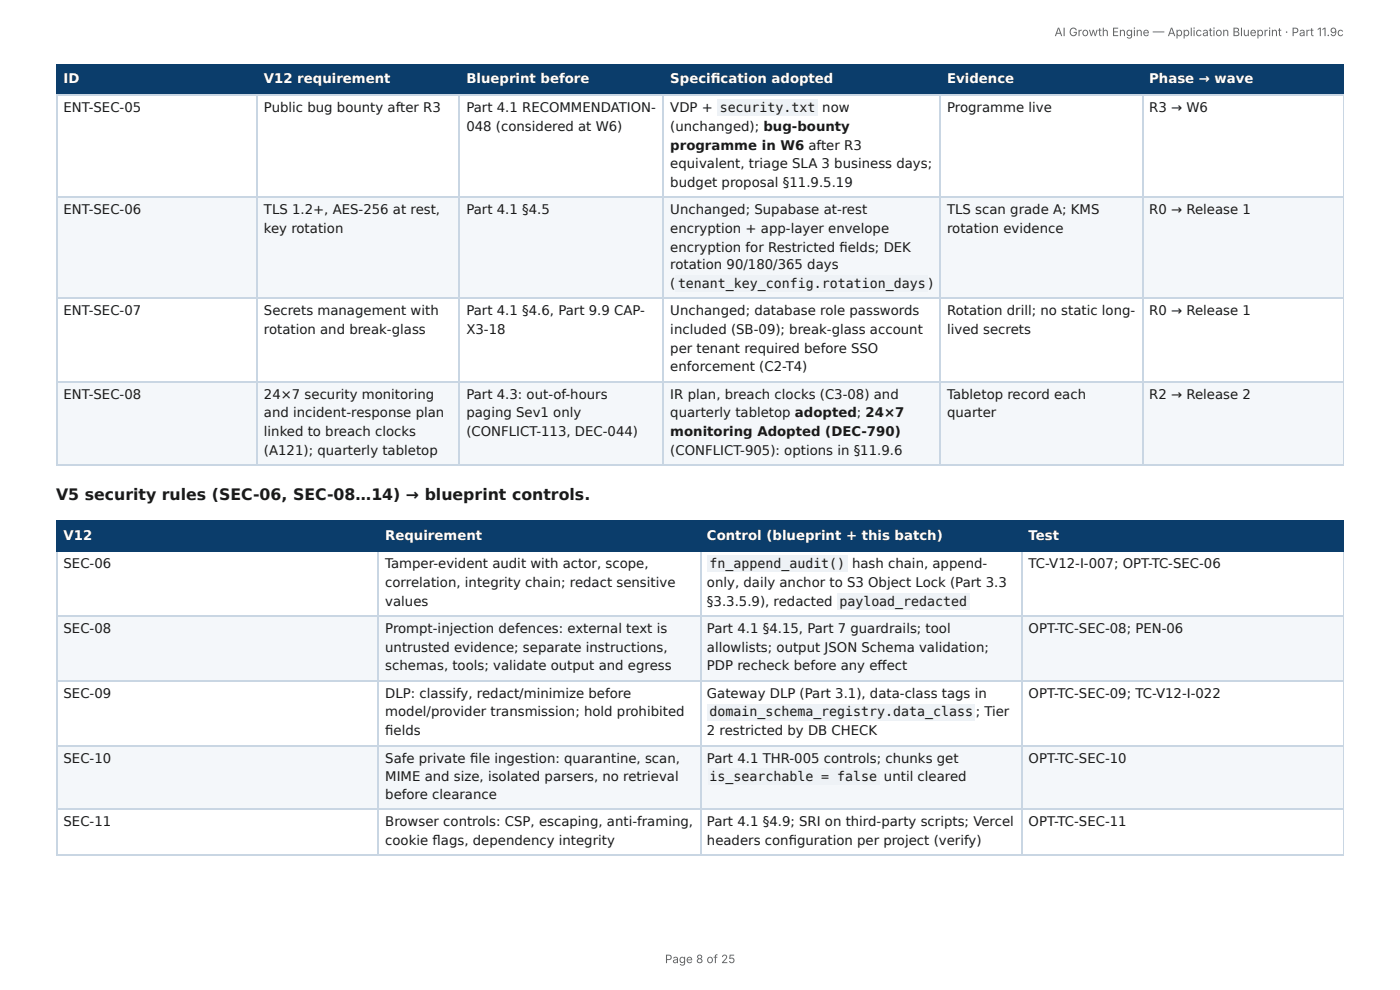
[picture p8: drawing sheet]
<svg xmlns="http://www.w3.org/2000/svg" width="297mm" height="210mm" viewBox="0 0 297 210" stroke-linecap="round" stroke-linejoin="round" font-family="sans-serif">
<defs><g id="words">
<text font-size="3.3" fill="#1a1a1a" x="11.9" y="106.1">V5 security rules (SEC-06, SEC-08…14) → blueprint controls.</text>
<g font-size="2.8" fill="#fff">
<text x="13.5" y="17.7">ID</text>
<text x="56.1" y="17.7">V12 requirement</text>
<text x="99.1" y="17.7">Blueprint before</text>
<text x="142.4" y="17.7">Specifi cation adopted</text>
<text x="201.2" y="17.7">Evidence</text>
<text x="244.1" y="17.7">Phase → wave</text>
<text x="13.5" y="114.6">V12</text>
<text x="81.8" y="114.6">Requirement</text>
<text x="150.2" y="114.6">Control (blueprint + this batch)</text>
<text x="218.5" y="114.6">Test</text>
</g>
<g font-size="2.8" fill="#1a1a1a">
<text x="13.5" y="23.8">ENT-SEC-05</text>
<text x="56.1" y="23.8">Public bug bounty after R3</text>
<text x="99.1" y="23.8">Part 4.1 RECOMMENDATION-</text>
<text x="142.4" y="23.8">VDP +</text>
<text x="152.9" y="23.8">security.txt</text>
<text x="174.7" y="23.8">now</text>
<text x="201.2" y="23.8">Programme live</text>
<text x="244.1" y="23.8">R3 → W6</text>
<text x="99.1" y="27.8">048 (considered at W6)</text>
<text x="142.4" y="27.8">(unchanged); bug-bounty</text>
<text x="142.4" y="31.8">programme in W6 after R3</text>
<text x="142.4" y="35.7">equivalent, triage SLA 3 business days;</text>
<text x="142.4" y="39.7">budget proposal §11.9.5.19</text>
<text x="13.5" y="45.5">ENT-SEC-06</text>
<text x="56.1" y="45.5">TLS 1.2+, AES-256 at rest,</text>
<text x="99.1" y="45.5">Part 4.1 §4.5</text>
<text x="142.4" y="45.5">Unchanged; Supabase at-rest</text>
<text x="201.2" y="45.5">TLS scan grade A; KMS</text>
<text x="244.1" y="45.5">R0 → Release 1</text>
<text x="56.1" y="49.5">key rotation</text>
<text x="142.4" y="49.5">encryption + app-layer envelope</text>
<text x="142.4" y="53.4">encryption for Restricted fi elds; DEK</text>
<text x="201.2" y="49.5">rotation evidence</text>
<text x="142.4" y="57.2">rotation 90/180/365 days</text>
<text x="142.4" y="61.1">(</text>
<text x="144" y="61.1">tenant_key_config.rotation_days</text>
<text x="197.2" y="61.1">)</text>
<text x="13.5" y="66.9">ENT-SEC-07</text>
<text x="56.1" y="66.9">Secrets management with</text>
<text x="56.1" y="70.9">rotation and break-glass</text>
<text x="99.1" y="66.9">Part 4.1 §4.6, Part 9.9 CAP-</text>
<text x="99.1" y="70.9">X3-18</text>
<text x="142.4" y="66.9">Unchanged; database role passwords</text>
<text x="142.4" y="70.9">included (SB-09); break-glass account</text>
<text x="201.2" y="66.9">Rotation drill; no static long-</text>
<text x="201.2" y="70.9">lived secrets</text>
<text x="244.1" y="66.9">R0 → Release 1</text>
<text x="142.4" y="74.9">per tenant required before SSO</text>
<text x="142.4" y="78.8">enforcement (C2-T4)</text>
<text x="13.5" y="84.7">ENT-SEC-08</text>
<text x="56.1" y="84.7">24×7 security monitoring</text>
<text x="56.1" y="88.6">and incident-response plan</text>
<text x="99.1" y="84.7">Part 4.3: out-of-hours</text>
<text x="99.1" y="88.6">paging Sev1 only</text>
<text x="142.4" y="84.7">IR plan, breach clocks (C3-08) and</text>
<text x="142.4" y="88.6">quarterly tabletop adopted; 24×7</text>
<text x="201.2" y="84.7">Tabletop record each</text>
<text x="201.2" y="88.6">quarter</text>
<text x="244.1" y="84.7">R2 → Release 2</text>
<text x="56.1" y="92.6">linked to breach clocks</text>
<text x="99.1" y="92.6">(CONFLICT-113, DEC-044)</text>
<text x="142.4" y="92.6">monitoring Adopted (DEC-790)</text>
<text x="56.1" y="96.6">(A121); quarterly tabletop</text>
<text x="142.4" y="96.6">(CONFLICT-905): options in §11.9.6</text>
<text x="13.5" y="120.7">SEC-06</text>
<text x="81.8" y="120.7">Tamper-evident audit with actor, scope,</text>
<text x="81.8" y="124.6">correlation, integrity chain; redact sensitive</text>
<text x="150.2" y="124.6">only, daily anchor to S3 Object Lock (Part 3.3</text>
<text x="150.7" y="120.7">fn_append_audit()</text>
<text x="181" y="120.7">hash chain, append-</text>
<text x="218.5" y="120.7">TC-V12-I-007; OPT-TC-SEC-06</text>
<text x="81.8" y="128.6">values</text>
<text x="150.2" y="128.6">§3.3.5.9), redacted</text>
<text x="178.3" y="128.6">payload_redacted</text>
<text x="13.5" y="134.4">SEC-08</text>
<text x="81.8" y="134.4">Prompt-injection defences: external text is</text>
<text x="150.2" y="134.4">Part 4.1 §4.15, Part 7 guardrails; tool</text>
<text x="218.5" y="134.4">OPT-TC-SEC-08; PEN-06</text>
<text x="81.8" y="138.4">untrusted evidence; separate instructions,</text>
<text x="81.8" y="142.3">schemas, tools; validate output and egress</text>
<text x="150.2" y="138.4">allowlists; output JSON Schema validation;</text>
<text x="150.2" y="142.3">PDP recheck before any eff ect</text>
<text x="13.5" y="148.2">SEC-09</text>
<text x="81.8" y="148.2">DLP: classify, redact/minimize before</text>
<text x="150.2" y="148.2">Gateway DLP (Part 3.1), data-class tags in</text>
<text x="218.5" y="148.2">OPT-TC-SEC-09; TC-V12-I-022</text>
<text x="81.8" y="152.1">model/provider transmission; hold prohibited</text>
<text x="150.7" y="152.1">domain_schema_registry.data_class</text>
<text x="207.2" y="152.1">; Tier</text>
<text x="13.5" y="161.9">SEC-10</text>
<text x="81.8" y="156.1">fi elds</text>
<text x="81.8" y="161.9">Safe private fi le ingestion: quarantine, scan,</text>
<text x="150.2" y="156.1">2 restricted by DB CHECK</text>
<text x="150.2" y="161.9">Part 4.1 THR-005 controls; chunks get</text>
<text x="218.5" y="161.9">OPT-TC-SEC-10</text>
<text x="81.8" y="165.9">MIME and size, isolated parsers, no retrieval</text>
<text x="150.7" y="165.9">is_searchable = false</text>
<text x="187.8" y="165.9">until cleared</text>
<text x="81.8" y="169.6">before clearance</text>
<text x="13.5" y="175.4">SEC-11</text>
<text x="81.8" y="175.4">Browser controls: CSP, escaping, anti-framing,</text>
<text x="81.8" y="179.4">cookie fl ags, dependency integrity</text>
<text x="150.2" y="175.4">Part 4.1 §4.9; SRI on third-party scripts; Vercel</text>
<text x="150.2" y="179.4">headers confi guration per project (verify)</text>
<text x="218.5" y="175.4">OPT-TC-SEC-11</text>
</g>
<g font-size="2.5" fill="#666">
<text x="224" y="7.7">AI Growth Engine — Application Blueprint · Part 11.9c</text>
<text x="141.2" y="204.5">Page 8 of 25</text>
</g>
</g></defs>
<g fill="#0b3d6b">
<path d="M12.2 14h42.3v6.1h-42.3z"/>
<path d="M54.5 14h43.1v6.1h-43.1z"/>
<path d="M97.6 14h43.4v6.1h-43.4z"/>
<path d="M141 14h58.8v6.1h-58.8z"/>
<path d="M199.8 14h42.8v6.1h-42.8z"/>
<path d="M242.6 14h42.8v6.1h-42.8z"/>
</g>
<g fill="#f4f7fa">
<path d="M12.2 41.8h42.3v21.7h-42.3z"/>
<path d="M54.5 41.8h43.1v21.7h-43.1z"/>
<path d="M97.6 41.8h43.4v21.7h-43.4z"/>
<path d="M141 41.8h58.8v21.7h-58.8z"/>
<path d="M199.8 41.8h42.8v21.7h-42.8z"/>
<path d="M242.6 41.8h42.8v21.7h-42.8z"/>
<path d="M12.2 81.2h42.3v17.5h-42.3z"/>
<path d="M54.5 81.2h43.1v17.5h-43.1z"/>
<path d="M97.6 81.2h43.4v17.5h-43.4z"/>
<path d="M141 81.2h58.8v17.5h-58.8z"/>
<path d="M199.8 81.2h42.8v17.5h-42.8z"/>
<path d="M242.6 81.2h42.8v17.5h-42.8z"/>
</g>
<path d="M11.9 13.9h273.5M12 13.8v6.6M54.6 13.8v6.6M97.5 13.8v6.6M140.9 13.8v6.6M199.6 13.8v6.6M242.8 13.8v6.6M11.9 20.2h273.5" fill="none" stroke="#0b3d6b" stroke-width=".26"/>
<path d="M285.3 13.8v6.6" fill="none" stroke="#0b3d6b" stroke-width=".21"/>
<path d="M11.9 20.2h273.5M12 20.4v78.6M54.6 20.4v78.6M97.5 20.4v78.6M140.9 20.4v78.6M199.6 20.4v78.6M242.8 20.4v78.6M11.9 41.9h273.5M11.9 63.4h273.5M11.9 81.1h273.5M11.9 98.8h273.5" fill="none" stroke="#c9d6e3" stroke-width=".26"/>
<path d="M285.3 20.4v78.6" fill="none" stroke="#c9d6e3" stroke-width=".21"/>
<g fill="#0b3d6b">
<path d="M12.2 110.9h68.2v6.3h-68.2z"/>
<path d="M80.4 110.9h68.3v6.3h-68.3z"/>
<path d="M148.7 110.9h68.3v6.3h-68.3z"/>
<path d="M217 110.9h68.4v6.3h-68.4z"/>
</g>
<g fill="#f4f7fa">
<path d="M12.2 130.7h68.2v13.8h-68.2z"/>
<path d="M80.4 130.7h68.3v13.8h-68.3z"/>
<path d="M148.7 130.7h68.3v13.8h-68.3z"/>
<path d="M217 130.7h68.4v13.8h-68.4z"/>
<path d="M12.2 158.2h68.2v13.8h-68.2z"/>
<path d="M80.4 158.2h68.3v13.8h-68.3z"/>
<path d="M148.7 158.2h68.3v13.8h-68.3z"/>
<path d="M217 158.2h68.4v13.8h-68.4z"/>
</g>
<path d="M11.9 110.7h273.5M11.9 117.1h273.5M12 110.6v6.6M80.3 110.6v6.6M148.8 110.6v6.6M217.1 110.6v6.6" fill="none" stroke="#0b3d6b" stroke-width=".26"/>
<path d="M285.3 110.6v6.6" fill="none" stroke="#0b3d6b" stroke-width=".21"/>
<path d="M12 117.2v64.6M80.3 117.2v64.6M148.8 117.2v64.6M217.1 117.2v64.6M11.9 130.8h273.5M11.9 144.6h273.5M11.9 158.4h273.5M11.9 171.8h273.5M11.9 181.6h273.5" fill="none" stroke="#c9d6e3" stroke-width=".26"/>
<path d="M285.3 117.2v64.6" fill="none" stroke="#c9d6e3" stroke-width=".21"/>
<g fill="#eef2f6">
<path d="M152.4 21.2h21.4v3.4h-21.4z"/>
<path d="M143.4 58.5h53.7v3.4h-53.7z"/>
<path d="M150.3 118h29.9v3.4h-29.9z"/>
<path d="M177.8 125.9h28v3.5h-28z"/>
<path d="M150.3 149.5h56.9v3.4h-56.9z"/>
<path d="M150.3 163.2h36.5v3.5h-36.5z"/>
</g>
<use href="#words"/>
</svg>
